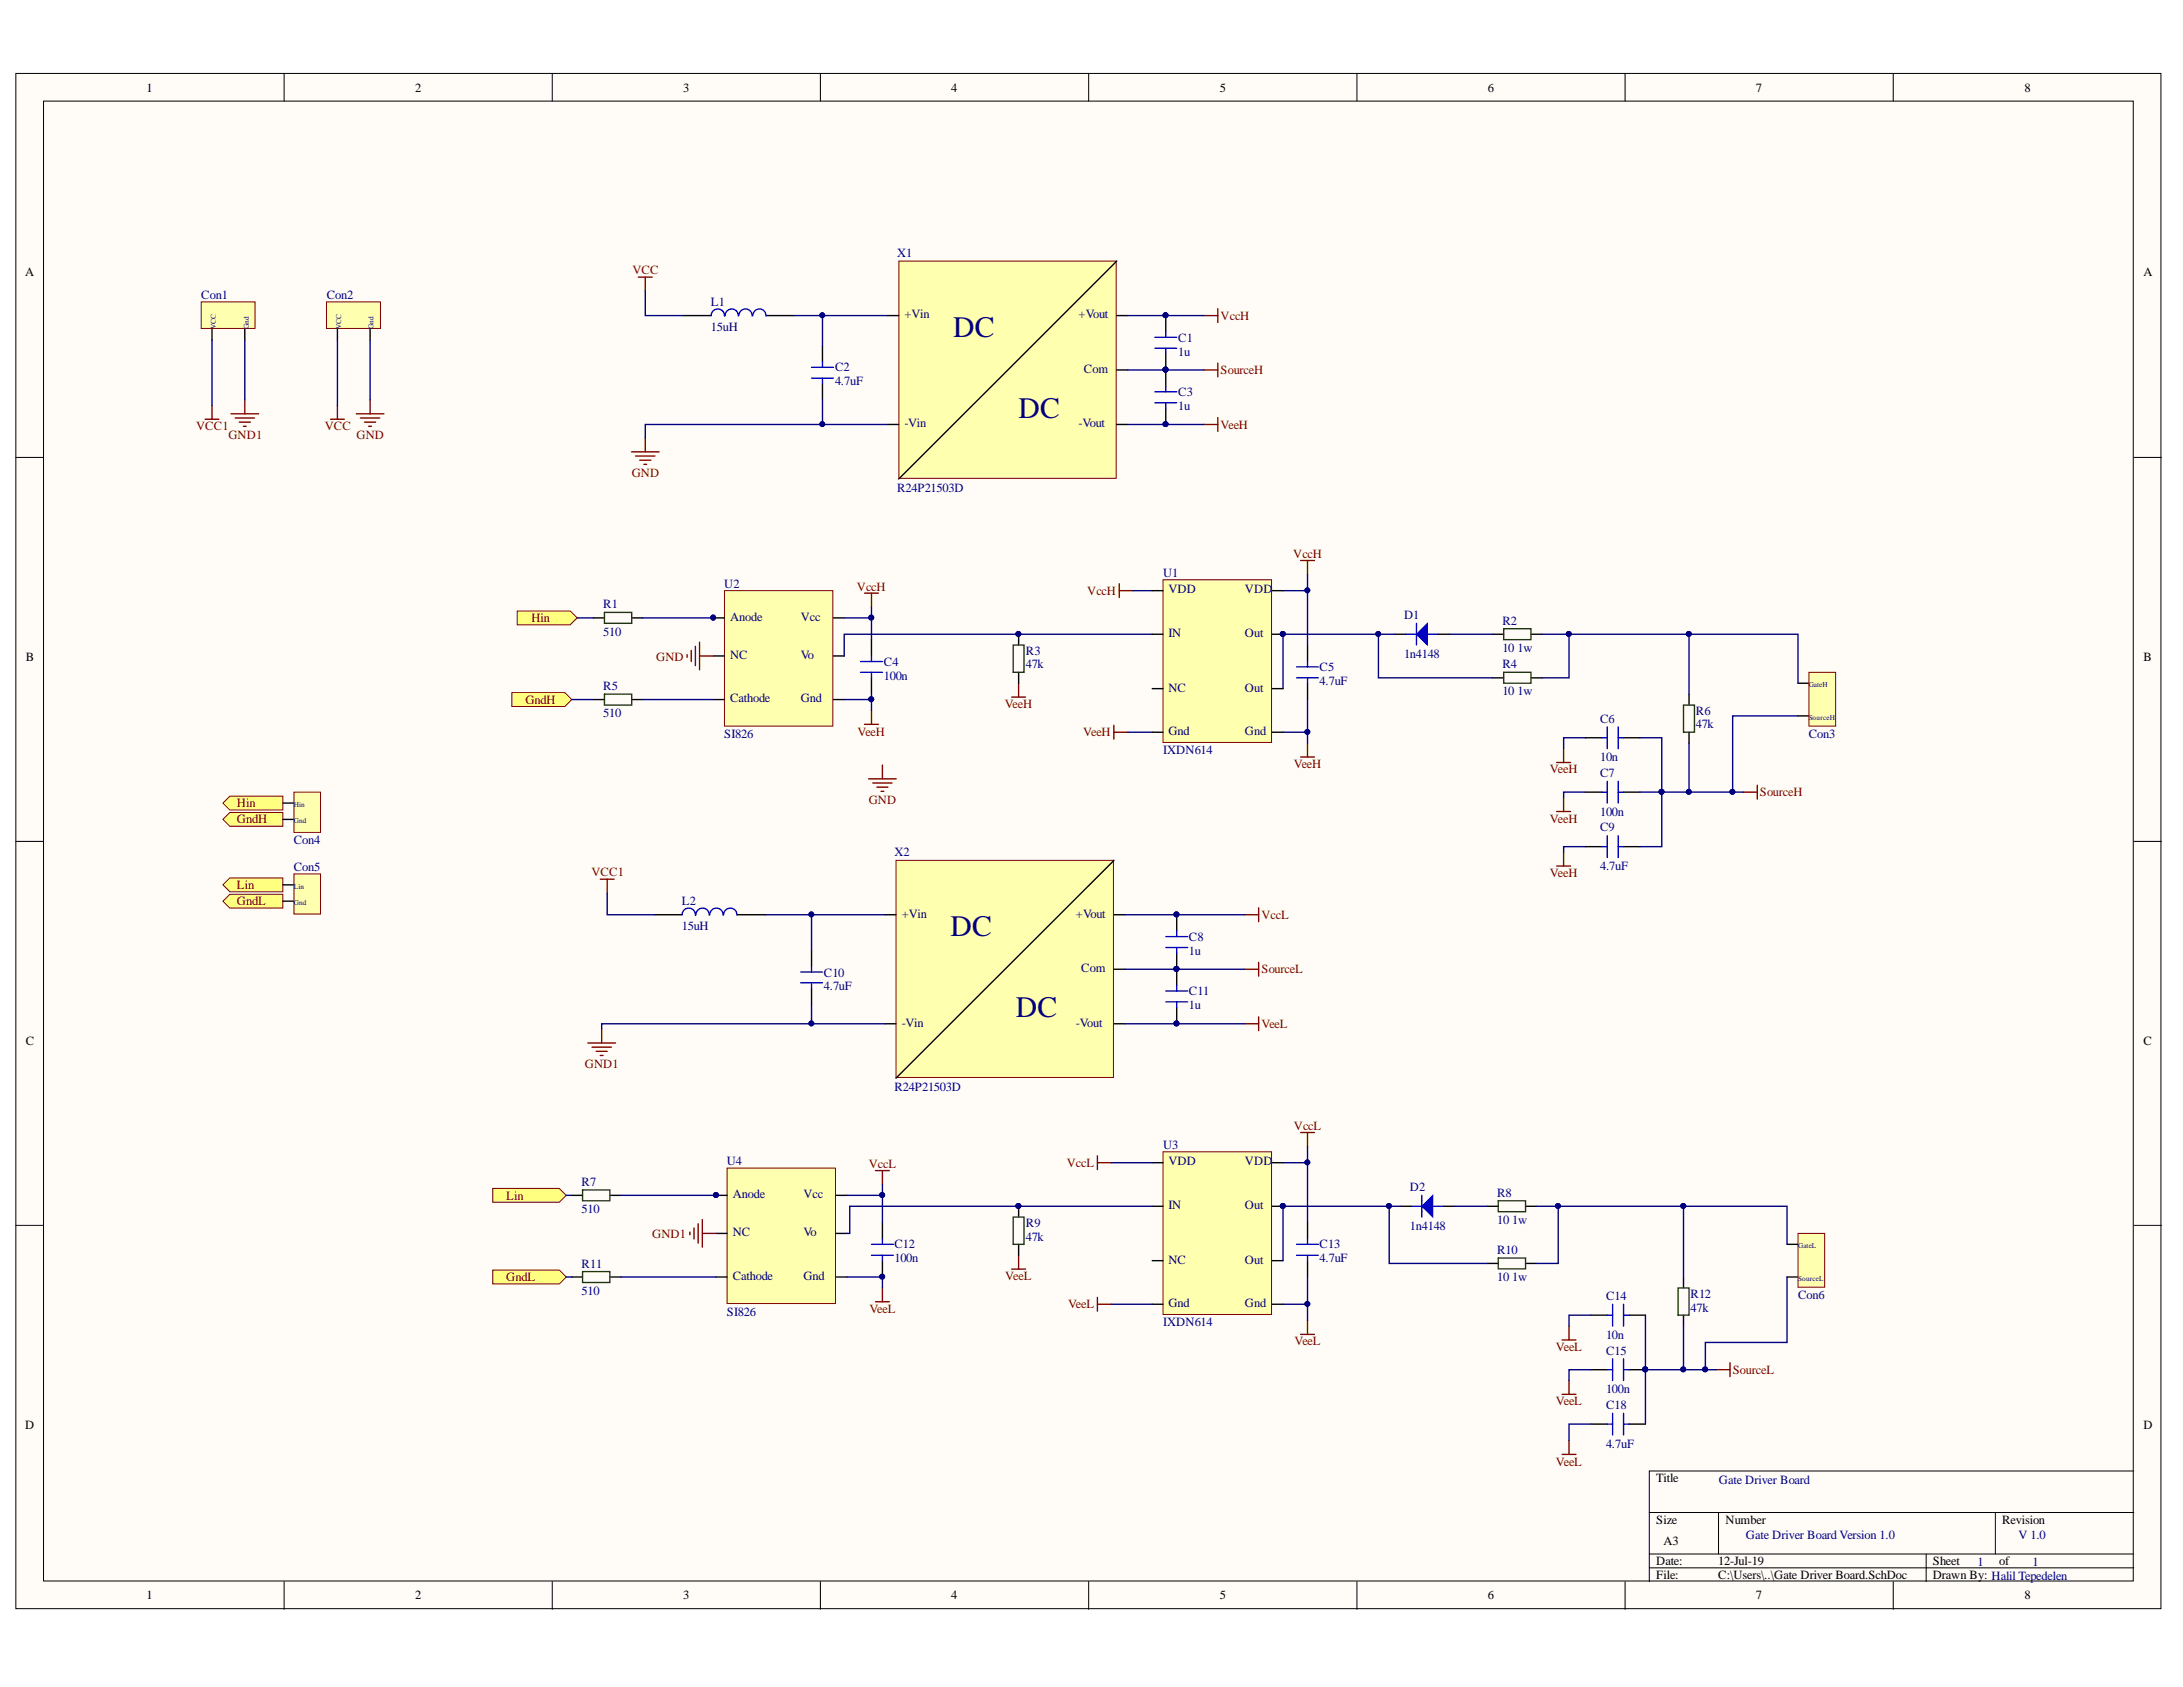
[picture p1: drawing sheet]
<svg xmlns="http://www.w3.org/2000/svg" width="279mm" height="216mm" viewBox="0 0 279 216" stroke-linecap="round" stroke-linejoin="round" font-family="sans-serif">
<defs><g id="words">
<g font-size="3.8" fill="#000080">
<text x="122" y="43.1">DC</text>
<text x="130.4" y="53.5">DC</text>
<text x="121.7" y="119.7">DC</text>
<text x="130" y="130.2">DC</text>
</g>
<g font-size="1.6">
<text x="18.8" y="11.7">1</text>
<text x="53.1" y="11.7">2</text>
<text x="87.4" y="11.7">3</text>
<text x="121.7" y="11.7">4</text>
<text x="156.1" y="11.7">5</text>
<text x="190.4" y="11.7">6</text>
<text x="224.7" y="11.7">7</text>
<text x="259.1" y="11.7">8</text>
<text x="3.2" y="35.4">A</text>
<text x="274.3" y="35.4">A</text>
<text x="3.3" y="84.5">B</text>
<text x="274.3" y="84.5">B</text>
<text x="3.3" y="133.7">C</text>
<text x="274.3" y="133.7">C</text>
<text x="3.2" y="182.8">D</text>
<text x="274.3" y="182.8">D</text>
<text x="212" y="189.7">Title</text>
<text x="212" y="195">Size</text>
<text x="212.9" y="197.7">A3</text>
<text x="220.8" y="195">Number</text>
<text x="256.2" y="195">Revision</text>
<text x="212" y="200.3">Date:</text>
<text x="212" y="202.1">File:</text>
<text x="219.9" y="200.3">12-Jul-19</text>
<text x="219.9" y="202.1">C:\Users\..\Gate Driver Board.SchDoc</text>
<text x="247.4" y="200.3">Sheet</text>
<text x="247.4" y="202.1">Drawn By: Halil Tepedelen</text>
<text x="255.9" y="200.3">of</text>
<text x="18.8" y="204.7">1</text>
<text x="53.1" y="204.7">2</text>
<text x="87.4" y="204.7">3</text>
<text x="121.7" y="204.7">4</text>
<text x="156.1" y="204.7">5</text>
<text x="190.4" y="204.7">6</text>
<text x="224.7" y="204.7">7</text>
<text x="259.1" y="204.7">8</text>
</g>
<g font-size="1.6" fill="#800000">
<text x="80.9" y="35.1">VCC</text>
<text x="156.2" y="41">VccH</text>
<text x="156.2" y="47.9">SourceH</text>
<text x="25.1" y="55.1">VCC1</text>
<text x="29.2" y="56.2">GND1</text>
<text x="41.6" y="55.1">VCC</text>
<text x="45.6" y="56.2">GND</text>
<text x="156.2" y="54.9">VeeH</text>
<text x="80.9" y="61.1">GND</text>
<text x="165.5" y="71.4">VccH</text>
<text x="109.7" y="75.6">VccH</text>
<text x="139.1" y="76.2">VccH</text>
<text x="68" y="79.6">Hin</text>
<text x="84" y="84.5">GND</text>
<text x="67.3" y="90.1">GndH</text>
<text x="109.7" y="94.2">VeeH</text>
<text x="128.6" y="90.6">VeeH</text>
<text x="138.6" y="94.2">VeeH</text>
<text x="165.6" y="98.3">VeeH</text>
<text x="198.4" y="99">VeeH</text>
<text x="225.2" y="101.9">SourceH</text>
<text x="30.3" y="103.3">Hin</text>
<text x="30.3" y="105.4">GndH</text>
<text x="111.2" y="102.9">GND</text>
<text x="198.4" y="105.3">VeeH</text>
<text x="30.3" y="113.7">Lin</text>
<text x="75.7" y="112.1">VCC1</text>
<text x="198.4" y="112.2">VeeH</text>
<text x="30.3" y="115.9">GndL</text>
<text x="161.5" y="117.6">VccL</text>
<text x="161.5" y="124.6">SourceL</text>
<text x="161.5" y="131.6">VeeL</text>
<text x="74.9" y="136.7">GND1</text>
<text x="111.2" y="149.5">VccL</text>
<text x="136.5" y="149.3">VccL</text>
<text x="165.6" y="144.6">VccL</text>
<text x="64.8" y="153.5">Lin</text>
<text x="83.5" y="158.4">GND1</text>
<text x="64.8" y="164">GndL</text>
<text x="128.7" y="163.8">VeeL</text>
<text x="136.7" y="167.5">VeeL</text>
<text x="111.3" y="168">VeeL</text>
<text x="165.7" y="172.2">VeeL</text>
<text x="199.1" y="172.9">VeeL</text>
<text x="199.1" y="179.9">VeeL</text>
<text x="221.8" y="175.8">SourceL</text>
<text x="199.1" y="187.6">VeeL</text>
</g>
<g font-size="1.6" fill="#000080">
<text x="114.8" y="32.8">X1</text>
<text x="25.8" y="38.3">Con1</text>
<text x="41.8" y="38.3">Con2</text>
<text x="91" y="39.2">L1</text>
<text x="115.7" y="40.7">+Vin</text>
<text x="138" y="40.7">+Vout</text>
<text x="91" y="42.3">15uH</text>
<text x="106.9" y="47.5">C2</text>
<text x="138.7" y="47.7">Com</text>
<text x="150.8" y="43.7">C1</text>
<text x="150.8" y="45.5">1u</text>
<text x="106.9" y="49.3">4.7uF</text>
<text x="150.8" y="50.7">C3</text>
<text x="150.8" y="52.4">1u</text>
<text x="115.7" y="54.6">-Vin</text>
<text x="138" y="54.6">-Vout</text>
<text x="114.8" y="62.9">R24P21503D</text>
<text x="77.2" y="77.9">R1</text>
<text x="92.7" y="75.2">U2</text>
<text x="148.9" y="73.9">U1</text>
<text x="149.5" y="75.9">VDD</text>
<text x="159.3" y="75.9">VDD</text>
<text x="77.2" y="81.4">510</text>
<text x="93.4" y="79.5">Anode</text>
<text x="102.5" y="79.5">Vcc</text>
<text x="131.3" y="83.8">R3</text>
<text x="149.5" y="81.5">IN</text>
<text x="159.3" y="81.5">Out</text>
<text x="179.7" y="79.2">D1</text>
<text x="192.3" y="80">R2</text>
<text x="192.3" y="83.4">10</text>
<text x="194.2" y="83.4">1w</text>
<text x="77.2" y="88.3">R5</text>
<text x="93.4" y="89.9">Cathode</text>
<text x="93.4" y="84.3">NC</text>
<text x="102.5" y="84.3">Vo</text>
<text x="102.5" y="89.9">Gnd</text>
<text x="113.1" y="85.2">C4</text>
<text x="113.1" y="87">100n</text>
<text x="131.3" y="85.5">47k</text>
<text x="149.5" y="88.5">NC</text>
<text x="159.3" y="88.5">Out</text>
<text x="168.9" y="85.9">C5</text>
<text x="168.9" y="87.7">4.7uF</text>
<text x="179.7" y="84.2">1n4148</text>
<text x="192.3" y="85.5">R4</text>
<text x="192.3" y="89">10</text>
<text x="194.2" y="89">1w</text>
<text x="77.2" y="91.8">510</text>
<text x="92.7" y="94.4">SI826</text>
<text x="149.5" y="94.1">Gnd</text>
<text x="159.3" y="94.1">Gnd</text>
<text x="204.8" y="92.5">C6</text>
<text x="217" y="91.5">R6</text>
<text x="217" y="93.2">47k</text>
<text x="231.5" y="94.4">Con3</text>
<text x="148.9" y="96.5">IXDN614</text>
<text x="204.8" y="97.5">10n</text>
<text x="204.8" y="99.5">C7</text>
<text x="204.8" y="106.4">C9</text>
<text x="204.8" y="104.4">100n</text>
<text x="37.6" y="108">Con4</text>
<text x="37.6" y="111.5">Con5</text>
<text x="114.5" y="109.6">X2</text>
<text x="204.8" y="111.4">4.7uF</text>
<text x="87.3" y="115.9">L2</text>
<text x="87.3" y="119.1">15uH</text>
<text x="115.4" y="117.5">+Vin</text>
<text x="137.7" y="117.5">+Vout</text>
<text x="105.4" y="125">C10</text>
<text x="138.4" y="124.4">Com</text>
<text x="152.2" y="120.4">C8</text>
<text x="152.2" y="122.2">1u</text>
<text x="105.4" y="126.8">4.7uF</text>
<text x="115.4" y="131.4">-Vin</text>
<text x="137.7" y="131.4">-Vout</text>
<text x="152.2" y="127.3">C11</text>
<text x="152.2" y="129.1">1u</text>
<text x="114.5" y="139.6">R24P21503D</text>
<text x="93" y="149.1">U4</text>
<text x="148.9" y="147">U3</text>
<text x="149.5" y="149.1">VDD</text>
<text x="159.3" y="149.1">VDD</text>
<text x="74.4" y="151.7">R7</text>
<text x="74.4" y="155.3">510</text>
<text x="93.8" y="153.4">Anode</text>
<text x="102.8" y="153.4">Vcc</text>
<text x="149.5" y="154.7">IN</text>
<text x="159.3" y="154.7">Out</text>
<text x="180.5" y="152.4">D2</text>
<text x="191.6" y="153.2">R8</text>
<text x="93.8" y="158.2">NC</text>
<text x="102.8" y="158.2">Vo</text>
<text x="114.5" y="159.8">C12</text>
<text x="114.5" y="161.5">100n</text>
<text x="131.3" y="157">R9</text>
<text x="131.3" y="158.8">47k</text>
<text x="149.5" y="161.7">NC</text>
<text x="159.3" y="161.7">Out</text>
<text x="168.9" y="159.8">C13</text>
<text x="168.9" y="161.5">4.7uF</text>
<text x="180.5" y="157.4">1n4148</text>
<text x="191.6" y="156.6">10</text>
<text x="191.6" y="160.4">R10</text>
<text x="193.6" y="156.6">1w</text>
<text x="74.4" y="162.2">R11</text>
<text x="74.4" y="165.8">510</text>
<text x="93.8" y="163.8">Cathode</text>
<text x="102.8" y="163.8">Gnd</text>
<text x="149.5" y="167.3">Gnd</text>
<text x="159.3" y="167.3">Gnd</text>
<text x="191.6" y="164">10</text>
<text x="193.6" y="164">1w</text>
<text x="205.6" y="166.4">C14</text>
<text x="216.4" y="166.1">R12</text>
<text x="216.4" y="167.9">47k</text>
<text x="230.1" y="166.3">Con6</text>
<text x="93" y="168.4">SI826</text>
<text x="148.9" y="169.7">IXDN614</text>
<text x="205.6" y="171.3">10n</text>
<text x="205.6" y="173.4">C15</text>
<text x="205.6" y="178.3">100n</text>
<text x="205.6" y="180.4">C18</text>
<text x="205.6" y="185.3">4.7uF</text>
<text x="220" y="189.9">Gate Driver Board</text>
<text x="223.5" y="196.9">Gate Driver Board Version 1.0</text>
<text x="258.4" y="196.9">V 1.0</text>
<text x="253.1" y="200.4">1</text>
<text x="260.1" y="200.4">1</text>
</g>
<g font-size=".9" fill="#000080">
<text x="27.6" y="42.1" transform="rotate(-90 27.6 42.1)">VCC</text>
<text x="31.9" y="42.1" transform="rotate(-90 31.9 42.1)">Gnd</text>
<text x="43.7" y="42.1" transform="rotate(-90 43.7 42.1)">VCC</text>
<text x="47.8" y="42.1" transform="rotate(-90 47.8 42.1)">Gnd</text>
<text x="231.5" y="87.9">GateH</text>
<text x="231.5" y="92.1">SourceH</text>
<text x="37.6" y="103.3">Hin</text>
<text x="37.6" y="105.4">Gnd</text>
<text x="37.6" y="113.7">Lin</text>
<text x="37.6" y="115.9">Gnd</text>
<text x="230.1" y="159.8">GateL</text>
<text x="230.1" y="163.9">SourceL</text>
</g>
</g></defs>
<g fill="#fffcf8" stroke="#000" stroke-width=".13">
<path d="M2 9.4h274.6v196.5h-274.6z"/>
<path d="M5.6 12.9h267.4v189.4h-267.4z"/>
</g>
<g fill="none" stroke="#000" stroke-width=".13">
<path d="M36.4 9.4v3.5M70.7 9.4v3.5M105 9.4v3.5M139.3 9.4v3.5M173.7 9.4v3.5M208 9.4v3.5M242.3 9.4v3.5M2 58.5h3.6M273.1 58.5h3.5M2 107.7h3.6M273.1 107.7h3.5M2 156.8h3.6"/>
<path d="M273.1 156.8h3.5M211.1 193.6h62M211.1 198.9h62M220 193.6v5.3M246.5 198.9v3.5M255.4 193.6v5.3M273.1 188.3h-62v14.1M36.4 202.4v3.6M70.7 202.4v3.6M105 202.4v3.6M139.3 202.4v3.6M173.7 202.4v3.6"/>
<path d="M208 202.4v3.6M211.1 200.7h62M242.3 202.4v3.6"/>
</g>
<path d="M115 33.4h27.9v27.8h-27.9z" fill="#ffffb0" stroke="#800000" stroke-width=".13"/>
<path d="M142.9 33.4l-27.9 27.9M113.6 40.4h1.4M113.6 54.3h1.4M142.9 40.4h1.4M142.9 54.3h1.4M142.9 47.3h1.4" fill="none" stroke="#000" stroke-width=".18"/>
<path d="M114.7 110.1h27.8v27.8h-27.8z" fill="#ffffb0" stroke="#800000" stroke-width=".13"/>
<path d="M113.3 117.1h1.4M142.6 110.1l-27.9 27.9M142.6 117.1h1.4M113.3 131h1.4M142.6 131h1.4M142.6 124h1.4" fill="none" stroke="#000" stroke-width=".18"/>
<path d="M148.9 147.4h13.8v20.8h-13.8z" fill="#ffffb0" stroke="#800000" stroke-width=".13"/>
<path d="M147.5 148.8h1.4M147.5 154.4h1.4M162.8 148.8h1.4M162.8 154.4h1.4M147.5 161.3h1.4M147.5 166.9h1.4M162.8 161.3h1.4M162.8 166.9h1.4" fill="none" stroke="#000" stroke-width=".18"/>
<circle cx="164.2" cy="154.3" r=".31" fill="#000080" stroke="#000080" stroke-width=".13"/>
<path d="M181.3 81.2l1.4-1.4v2.8z" fill="#00f"/>
<path d="M181.3 81.2l1.4-1.4v2.8z" fill="none" stroke="#00f" stroke-width=".13"/>
<path d="M181.3 79.8v2.8M179.9 81.2h1.4M182 81.2h2.1" fill="none" stroke="#00f" stroke-width=".18"/>
<path d="M178.5 81.2h1.4M184.1 81.2h1.4" fill="none" stroke="#000" stroke-width=".18"/>
<path d="M182 154.4l1.4-1.4v2.8z" fill="#00f"/>
<path d="M182 154.4l1.4-1.4v2.8z" fill="none" stroke="#00f" stroke-width=".13"/>
<path d="M180.6 154.4h1.4M182 153v2.8M182.7 154.4h2.1" fill="none" stroke="#00f" stroke-width=".18"/>
<path d="M179.2 154.4h1.4M184.8 154.4h1.4" fill="none" stroke="#000" stroke-width=".18"/>
<g fill="none" stroke="#800000" stroke-width=".18">
<path d="M155.9 39.5v1.8M154.1 47.3h1.8M154.1 40.4h1.8M154.1 54.3h1.8M155.9 46.5v1.7M155.9 53.4v1.8M110.7 75.9h1.7M111.5 75.9v1.8M143.3 74.7v1.8M143.3 75.6h1.7M166.5 71.7h1.7M167.3 71.7v1.8"/>
<path d="M159.3 117.1h1.8M161.1 116.2v1.8M159.3 124h1.8M159.3 131h1.8M161.1 123.2v1.7M161.1 130.1v1.8"/>
</g>
<g fill="#ffff80" stroke="#800000" stroke-width=".13">
<path d="M66.2 78.2h6.8l.9 .9-.9 .9h-6.8z" fill-rule="evenodd"/>
<path d="M65.5 88.6h6.8l.9 .9-.9 .9h-6.8z" fill-rule="evenodd"/>
</g>
<g fill="none" stroke="#800000" stroke-width=".18">
<path d="M81.7 35.5h1.8M82.6 35.5v1.7M80.8 57.8h3.6M81.3 58.4h2.5M81.9 58.9h1.4M82.4 59.4h.4M82.6 56.1v1.7M76.8 112.5h1.8M77.7 112.5v1.8M75.2 133.5h3.6M75.8 134h2.4M76.3 134.5h1.4"/>
<path d="M76.8 135.1h.4M77 131.7v1.8"/>
</g>
<g fill="#ffff80" stroke="#800000" stroke-width=".13">
<path d="M63.1 152.1h8.5l.9 .9-.9 .9h-8.5z" fill-rule="evenodd"/>
<path d="M63.1 162.5h8.5l.9 .9-.9 .9h-8.5z" fill-rule="evenodd"/>
</g>
<g fill="none" stroke="#800000" stroke-width=".18">
<path d="M42.3 53.7h1.8M43.2 51.9v1.8M45.6 53h3.5M46.1 53.5h2.5M46.7 54h1.4M47.2 54.6h.3M47.4 51.2v1.8M110.7 92.7h1.7M111.5 90.9v1.8M129.5 89.2h1.8M130.4 87.4v1.8M142.6 92.8v1.8"/>
<path d="M142.6 93.7h1.7M166.5 96.9h1.7M167.3 95.1v1.8M199.2 97.6h1.8M200.1 95.8v1.8M199.2 103.9h1.8M199.2 110.8h1.8M200.1 102.1v1.8M200.1 109.1v1.7M223.1 101.4h1.8M224.9 100.5v1.8M112.1 149.8h1.7"/>
<path d="M112.9 149.8v1.8M140.5 147.9v1.8M140.5 148.8h1.7M166.5 144.9h1.7M167.3 144.9v1.8M112.1 166.6h1.7M112.9 164.8v1.8M129.5 162.4h1.8M130.4 160.6v1.8M140.5 166v1.8M140.5 166.9h1.7M166.5 170.8h1.7"/>
<path d="M167.3 169v1.8M199.9 171.5h1.8M199.9 178.4h1.8M200.8 169.7v1.8M200.8 176.7v1.7M219.7 175.3h1.7M221.4 174.4v1.8M199.9 186.1h1.8M200.8 184.4v1.7"/>
</g>
<g fill="#ffff80" stroke="#800000" stroke-width=".13">
<path d="M28.5 102.8l.9-.9h6.8v1.8h-6.8z" fill-rule="evenodd"/>
<path d="M28.5 104.9l.9-.9h6.8v1.8h-6.8z" fill-rule="evenodd"/>
<path d="M28.5 113.2l.9-.8h6.8v1.7h-6.8z" fill-rule="evenodd"/>
</g>
<path d="M92.7 75.6h13.9v17.3h-13.9z" fill="#ffffb0" stroke="#800000" stroke-width=".13"/>
<path d="M91.3 79.1h1.4M106.7 79.1h1.3M91.3 89.5h1.4M91.3 84h1.4M106.7 89.5h1.3M106.7 84h1.3" fill="none" stroke="#000" stroke-width=".18"/>
<circle cx="91.3" cy="79" r=".31" fill="#000080" stroke="#000080" stroke-width=".13"/>
<path d="M93.1 149.5h13.8v17.3h-13.8z" fill="#ffffb0" stroke="#800000" stroke-width=".13"/>
<g fill="none" stroke="#000" stroke-width=".18">
<path d="M43.2 42.1v1.4M47.4 42.1v1.4M105.3 44.2v2.1M105.3 49.1v2.1M149.2 40.4v2.1M149.2 45.3v4.1M149.2 52.2v2.1M76 79.1h1.4M80.9 79.1h1.4M76 89.5h1.4M80.9 89.5h1.4M111.5 81.9v2.1"/>
<path d="M111.5 86.7v2.1M130.4 81.2v1.4M130.4 86v1.4M167.3 82.6v2.1M167.3 87.4v2.1M191.1 81.2h1.4M191.1 86.7h1.4M195.9 81.2h1.4M195.9 86.7h1.4M202.9 94.4h2.1M207.8 94.4h2.1M216.2 88.8v1.4"/>
<path d="M216.2 93.7v1.4M150.6 117.1v2.1M202.9 108.4h2.1M202.9 101.4h2.1M207.8 108.4h2.1M207.8 101.4h2.1M103.9 121.6v2.1M103.9 126.5v2.1M150.6 122v4.1M150.6 128.9v2.1M73.2 153h1.4M78.1 153h1.4"/>
<path d="M91.7 153h1.4M91.7 157.8h1.4M107 153h1.4M107 157.8h1.4M112.9 156.5v2.1M130.4 154.4v1.4M130.4 159.2v1.4M167.3 156.5v2.1M190.4 154.4h1.4M195.3 154.4h1.3M73.2 163.4h1.4M78.1 163.4h1.4"/>
<path d="M91.7 163.4h1.4M107 163.4h1.4M112.9 161.3v2.1M167.3 161.3v2.1M190.4 161.7h1.4M195.3 161.7h1.3M203.6 168.3h2.1M203.6 175.3h2.1M208.5 168.3h2.1M208.5 175.3h2.1M215.5 163.4v1.4M215.5 168.3v1.4"/>
<path d="M203.6 182.3h2.1M208.5 182.3h2.1"/>
</g>
<g fill="#000080" stroke="#000080" stroke-width=".13">
<circle cx="91.6" cy="152.9" r=".31"/>
<circle cx="130.3" cy="81.1" r=".31"/>
<circle cx="130.3" cy="154.3" r=".31"/>
<circle cx="149.2" cy="47.3" r=".31"/>
<circle cx="149.2" cy="40.3" r=".31"/>
<circle cx="149.2" cy="54.3" r=".31"/>
<circle cx="150.6" cy="124" r=".31"/>
<circle cx="150.6" cy="117" r=".31"/>
<circle cx="150.6" cy="131" r=".31"/>
<circle cx="210.6" cy="175.2" r=".31"/>
</g>
<path d="M26.2 53.7h1.8M27.1 51.9v1.8M29.6 53h3.5M30.1 53.5h2.5M30.6 54h1.4M31.2 54.6h.3M31.3 51.2v1.8" fill="none" stroke="#800000" stroke-width=".18"/>
<path d="M77.4 78.4h3.5v1.4h-3.5zM77.4 88.8h3.5v1.4h-3.5zM129.7 82.6h1.4v3.4h-1.4zM192.5 80.5h3.4v1.4h-3.4zM192.5 86h3.4v1.4h-3.4zM215.5 90.2h1.4v3.5h-1.4zM74.6 152.3h3.5v1.4h-3.5zM129.7 155.8h1.4v3.4h-1.4zM191.8 153.7h3.5v1.4h-3.5zM74.6 162.7h3.5v1.4h-3.5zM191.8 161h3.5v1.4h-3.5zM214.8 164.8h1.4v3.5h-1.4z" fill="none" stroke="#274e13" stroke-width=".18"/>
<g fill="none" stroke="#00f" stroke-width=".18">
<path d="M103.9 48.4h2.8M103.9 47h2.8M105.3 46.3v.7M105.3 48.4v.7M147.8 44.6h2.8M147.8 43.2h2.8M147.8 51.5h2.8M147.8 50.1h2.8M149.2 42.5v.7M149.2 44.6v.7M149.2 49.4v.7M149.2 51.5v.7"/>
<path d="M110.1 86h2.8M110.1 84.7h2.8M111.5 84v.7M111.5 86v.7M165.9 86.7h2.8M165.9 85.4h2.8M167.3 84.7v.7M167.3 86.7v.7M205 94.4h.7M205.7 93v2.8M205.7 100v2.8M207.1 93v2.8"/>
<path d="M207.1 100v2.8M207.1 94.4h.7M149.2 119.9h2.8M150.6 119.2v.7M205 108.4h.7M205 101.4h.7M205.7 107v2.8M207.1 107v2.8M207.1 108.4h.7M207.1 101.4h.7M102.5 125.8h2.8M102.5 124.4h2.8"/>
<path d="M103.9 123.7v.7M103.9 125.8v.7M149.2 121.3h2.8M149.2 128.2h2.8M149.2 126.8h2.8M150.6 121.3v.7M150.6 126.1v.7M150.6 128.2v.7M111.5 159.2h2.8M112.9 158.6v.6M165.9 159.2h2.8M167.3 158.6v.6"/>
<path d="M111.5 160.6h2.8M112.9 160.6v.7M165.9 160.6h2.8M167.3 160.6v.7M205.7 168.3h.7M205.7 175.3h.7M206.4 166.9v2.8M206.4 173.9v2.8M207.8 166.9v2.8M207.8 173.9v2.8M207.8 168.3h.7M207.8 175.3h.7"/>
<path d="M205.7 182.3h.7M206.4 180.9v2.8M207.8 180.9v2.8M207.8 182.3h.7"/>
</g>
<path d="M41.8 38.6h6.9v3.4h-6.9z" fill="#ffffb0" stroke="#800000" stroke-width=".13"/>
<path d="M27.1 42.1v1.4M31.3 42.1v1.4" fill="none" stroke="#000" stroke-width=".18"/>
<path d="M25.8 38.6h6.8v3.4h-6.8z" fill="#ffffb0" stroke="#800000" stroke-width=".13"/>
<path d="M28.5 115.3l.9-.9h6.8v1.8h-6.8z" fill-rule="evenodd" fill="#ffff80" stroke="#800000" stroke-width=".13"/>
<path d="M36.2 102.8h1.4M36.2 104.9h1.4" fill="none" stroke="#000" stroke-width=".18"/>
<path d="M37.6 101.4h3.4v5.1h-3.4z" fill="#ffffb0" stroke="#800000" stroke-width=".13"/>
<path d="M36.2 113.2h1.4M36.2 115.3h1.4" fill="none" stroke="#000" stroke-width=".18"/>
<path d="M37.6 111.8h3.4v5.2h-3.4z" fill="#ffffb0" stroke="#800000" stroke-width=".13"/>
<path d="M230.1 87.4h1.4M230.1 91.6h1.4" fill="none" stroke="#000" stroke-width=".18"/>
<path d="M231.5 86h3.4v6.9h-3.4z" fill="#ffffb0" stroke="#800000" stroke-width=".13"/>
<path d="M228.7 159.2h1.4M228.7 163.4h1.4" fill="none" stroke="#000" stroke-width=".18"/>
<path d="M230.1 157.8h3.4v6.9h-3.4z" fill="#ffffb0" stroke="#800000" stroke-width=".13"/>
<g fill="none" stroke="#800000" stroke-width=".18">
<path d="M87.9 83.8v.3M88.5 83.2v1.5M89 82.7v2.5M89.5 82.2v3.5M89.5 84h1.8M111.2 99.7h3.5M112.9 97.9v1.8M111.7 100.2h2.5M112.2 100.7h1.4M112.8 101.3h.3M88.3 157.7v.3M88.8 157.1v1.5"/>
<path d="M89.4 156.6v2.5M89.9 156.1v3.5M89.9 157.8h1.8"/>
</g>
<path d="M87.5 40.4h3.5M98.1 40.4h3.6M83.8 117.1h3.5M94.4 117.1h3.5" fill="none" stroke="#000" stroke-width=".18"/>
<path d="M91 40.4a.85 .85 0 0 1 .9-.9 .85 .85 0 0 1 .8 1M92.8 40.4a.84 .84 0 0 1 .9-.9 .84 .84 0 0 1 .8 1M94.6 40.4a.85 .85 0 0 1 .8-.9 .85 .85 0 0 1 .9 1M96.4 40.4a.84 .84 0 0 1 .8-.9 .84 .84 0 0 1 .8 1M87.3 117.1a.85 .85 0 0 1 .9-.9 .85 .85 0 0 1 .8 .9M89.1 117.1a.85 .85 0 0 1 .9-.9 .85 .85 0 0 1 .8 .9M90.8 117.1a.85 .85 0 0 1 .9-.9 .85 .85 0 0 1 .8 .9M92.6 117.1a.85 .85 0 0 1 .9-.9 .85 .85 0 0 1 .8 .9" fill="none" stroke="#00f" stroke-width=".18"/>
<g fill="none" stroke="#000080" stroke-width=".18">
<path d="M82.6 37.2v3.2h4.9M27.1 43.5v8.4M31.3 43.5v7.7M43.2 43.5v8.4M47.4 43.5v7.7M101.7 40.4h3.6v3.8M105.3 51.2v3.1M105.3 40.4h8.3M113.6 54.3h-31v1.8M144.3 40.4h9.8M144.3 54.3h9.8M144.3 47.3h9.8"/>
<path d="M73.9 79.1h2.1M82.3 79.1h9M108 79.1h3.5v2.8M111.5 77.7v1.4M145 75.6h2.5M164.2 75.6h3.1M167.3 73.5v9.1M73.2 89.5h2.8M82.3 89.5h9M108 89.5h3.5M111.5 88.8v2.1M144.3 93.7h3.2"/>
<path d="M147.5 81.2h-39.5v2.8M164.2 93.7h3.1M167.3 89.5v5.6M176.4 81.2v5.5h14.7M178.5 81.2h-14.3v6.9M185.5 81.2h5.6M197.3 81.2h3.5v5.5h-3.5M200.8 81.2h29.3v6.2M202.9 94.4h-2.8v1.4M209.9 94.4h2.8v14h-2.8M216.2 95.1v6.3h-6.3M216.2 81.2v7.6"/>
<path d="M230.1 91.6h-8.3v9.8M77.7 114.3v2.8h6.1M97.9 117.1h6v4.5M103.9 117.1h9.4M144 117.1h15.3M202.9 101.4h-2.8v.7M202.9 108.4h-2.8v.7M216.2 101.4h6.9M103.9 128.6v2.4M113.3 131h-36.3v.7M144 124h15.3M144 131h15.3"/>
<path d="M72.5 153h.7M79.5 153h12.2M112.9 151.6v1.4h-4.5M112.9 153v3.5M142.2 148.8h5.3M147.5 154.4h-38.7v3.4h-.4M164.2 148.8h3.1v7.7M167.3 146.7v2.1M177.8 154.4v7.3h12.6M179.2 154.4h-15v6.9M186.2 154.4h4.2M196.6 154.4h2.8v7.3h-2.8"/>
<path d="M199.4 154.4h29.3v4.8M215.5 154.4v9M72.5 163.4h.7M79.5 163.4h12.2M108.4 163.4h4.5v1.4M142.2 166.9h5.3M167.3 163.4v3.5h-3.1M167.3 166.9v2.1M203.6 168.3h-2.8v1.4M203.6 175.3h-2.8v1.4M210.6 168.3v14M210.6 175.3h9.1"/>
<path d="M215.5 169.7v5.6M228.7 163.4v8.4h-10.4v3.5M203.6 182.3h-2.8v2.1"/>
</g>
<g fill="#000080" stroke="#000080" stroke-width=".13">
<circle cx="164.2" cy="81.1" r=".31"/>
<circle cx="176.4" cy="81.1" r=".31"/>
<circle cx="200.8" cy="81.1" r=".31"/>
<circle cx="167.3" cy="75.5" r=".31"/>
<circle cx="91.3" cy="79" r=".31"/>
<circle cx="91.6" cy="152.9" r=".31"/>
<circle cx="164.2" cy="154.3" r=".31"/>
<circle cx="177.8" cy="154.3" r=".31"/>
<circle cx="199.4" cy="154.3" r=".31"/>
<circle cx="167.3" cy="148.8" r=".31"/>
<circle cx="130.3" cy="154.3" r=".31"/>
<circle cx="112.9" cy="152.9" r=".31"/>
<circle cx="111.5" cy="79" r=".31"/>
<circle cx="112.9" cy="163.4" r=".31"/>
<circle cx="111.5" cy="89.5" r=".31"/>
<circle cx="167.3" cy="93.7" r=".31"/>
<circle cx="167.3" cy="166.9" r=".31"/>
<circle cx="212.7" cy="101.3" r=".31"/>
<circle cx="216.1" cy="101.3" r=".31"/>
<circle cx="221.7" cy="101.3" r=".31"/>
<circle cx="210.6" cy="175.2" r=".31"/>
<circle cx="215.4" cy="175.2" r=".31"/>
<circle cx="218.2" cy="175.2" r=".31"/>
<circle cx="149.2" cy="40.3" r=".31"/>
<circle cx="149.2" cy="54.3" r=".31"/>
<circle cx="150.6" cy="117" r=".31"/>
<circle cx="150.6" cy="124" r=".31"/>
<circle cx="150.6" cy="131" r=".31"/>
<circle cx="103.8" cy="131" r=".31"/>
<circle cx="105.2" cy="54.3" r=".31"/>
<circle cx="149.2" cy="47.3" r=".31"/>
<circle cx="216.1" cy="81.1" r=".31"/>
<circle cx="215.4" cy="154.3" r=".31"/>
<circle cx="105.2" cy="40.3" r=".31"/>
<circle cx="103.8" cy="117" r=".31"/>
</g>
<path d="M148.9 74.2h13.8v20.8h-13.8z" fill="#ffffb0" stroke="#800000" stroke-width=".13"/>
<path d="M147.5 75.6h1.4M162.8 75.6h1.4M147.5 81.2h1.4M147.5 88.1h1.4M147.5 93.7h1.4M162.8 81.2h1.4M162.8 88.1h1.4M162.8 93.7h1.4" fill="none" stroke="#000" stroke-width=".18"/>
<circle cx="164.2" cy="81.1" r=".31" fill="#000080" stroke="#000080" stroke-width=".13"/>
<use href="#words"/>
</svg>
